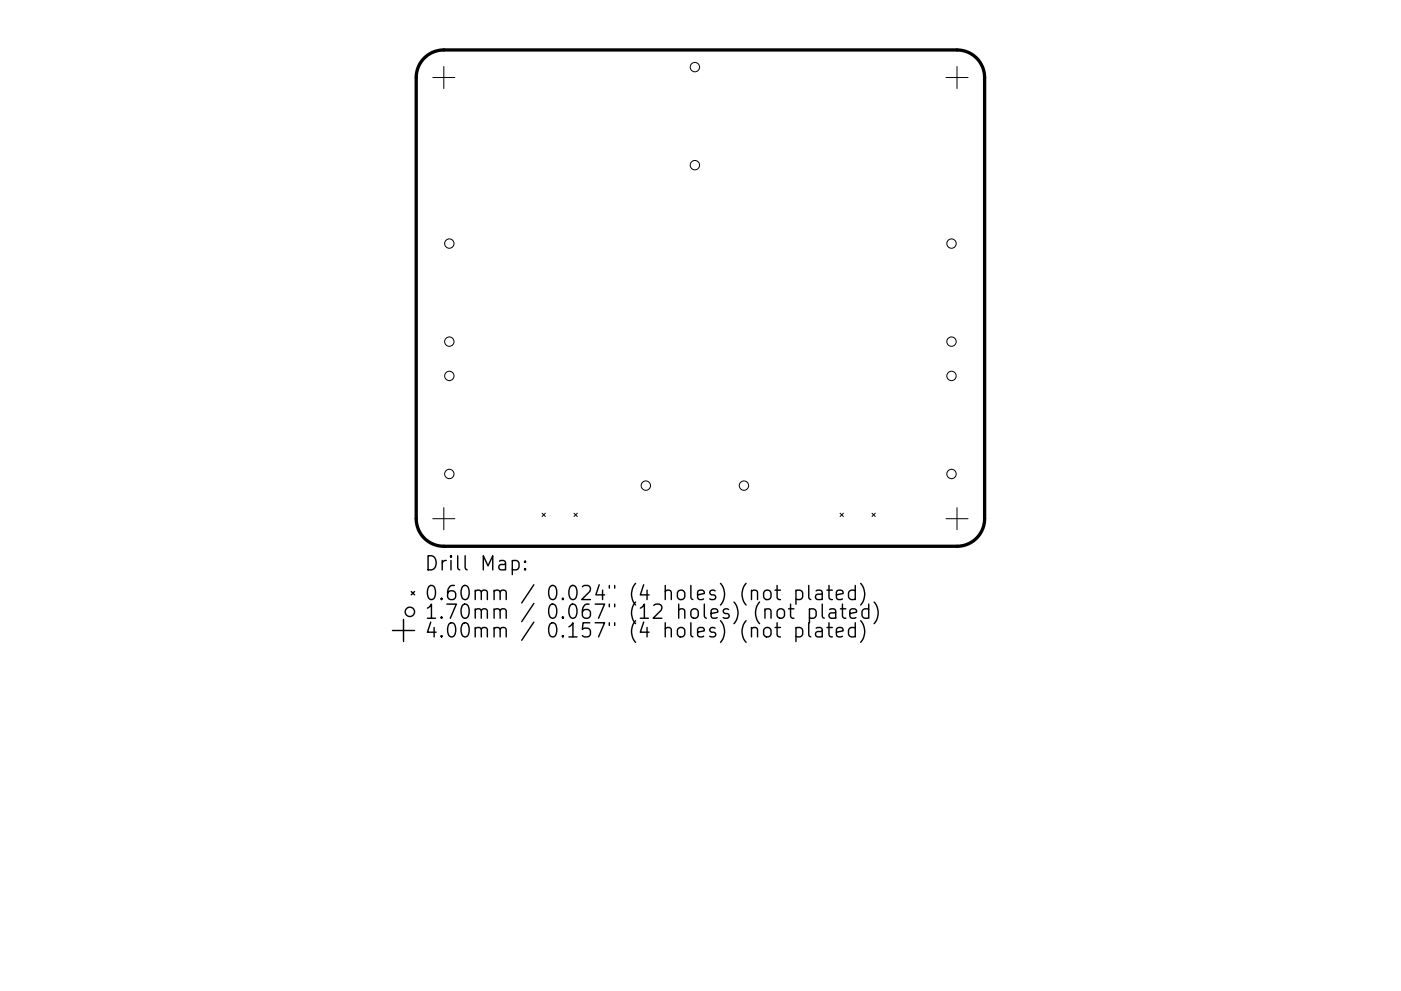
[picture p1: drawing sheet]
<svg xmlns="http://www.w3.org/2000/svg" width="297mm" height="210mm" viewBox="0 0 297 210" stroke-linecap="round" stroke-linejoin="round" font-family="sans-serif">
<defs><g id="words">
<g font-size="4.2">
<text x="89.9" y="121.1">Drill Map:</text>
<text x="89.9" y="127.4">0.60mm / 0.024&quot; (4 holes) (not plated)</text>
<text x="89.9" y="131.3">1.70mm / 0.067&quot; (12 holes) (not plated)</text>
<text x="89.9" y="135.3">4.00mm / 0.157&quot; (4 holes) (not plated)</text>
</g>
</g></defs>
<path d="M90 12.3a5.9 5.9 0 0 1 4.1-1.7h108.8a5.9 5.9 0 0 1 5.9 5.8v93.7a5.9 5.9 0 0 1-5.9 5.8h-108.8a5.9 5.9 0 0 1-5.9-5.8v-93.7a5.9 5.9 0 0 1 1.8-4.1z" fill="none" stroke="#000" stroke-width=".7"/>
<g fill="none" stroke="#000" stroke-width=".21">
<path d="M91.8 16.4h4.6M94.1 14.1v4.7M200.6 16.4h4.6M202.9 14.1v4.7M91.8 110.1h4.6M94.1 107.7v4.7M114.9 108.9l.7 .7M115.6 108.9l-.7 .7M121.7 108.9l.7 .7M122.4 108.9l-.7 .7M178.1 108.9l.7 .7M178.8 108.9l-.7 .7"/>
<path d="M184.9 108.9l.7 .7M185.6 108.9l-.7 .7M200.6 110.1h4.6M202.9 107.7v4.7"/>
<circle cx="147.3" cy="14.2" r=".99"/>
<circle cx="147.3" cy="35" r=".99"/>
<circle cx="95.3" cy="51.7" r=".99"/>
<circle cx="201.7" cy="51.7" r=".99"/>
<circle cx="95.3" cy="79.8" r=".99"/>
<circle cx="95.3" cy="72.5" r=".99"/>
<circle cx="201.7" cy="79.8" r=".99"/>
<circle cx="201.7" cy="72.5" r=".99"/>
<circle cx="95.3" cy="100.6" r=".99"/>
<circle cx="136.9" cy="103" r=".99"/>
<circle cx="157.7" cy="103" r=".99"/>
<circle cx="201.7" cy="100.6" r=".99"/>
</g>
<g fill="none" stroke="#000" stroke-width=".3">
<path d="M108.6 119.1l.9-.2 .5 .6v.8l-.2 .5-.3 .1-.9-.1M111.3 119.1l.2 .1-.2 .1-.1-.1 .1-.1v.2M83.2 133.8h4.7M85.6 131.4v4.7M87.2 125.5l.7 .7M87.9 125.5l-.7 .7M111.3 120.6l.2 .2-.2 .1-.1-.1 .1-.2v.3M162 125.5a.81 .81 0 0 1 .8-.3 .81 .81 0 0 1 .7 .6v.8a.81 .81 0 0 1-.8 .6 .81 .81 0 0 1-.8-.6v-.8zM162 133.4a.81 .81 0 0 1 .8-.3 .81 .81 0 0 1 .7 .6v.9a.81 .81 0 0 1-.8 .6 .81 .81 0 0 1-.8-.6v-.9zM164.3 125.2h1.2M164.3 133.1h1.2M164.8 124.2v2.6l.1 .3 .6 .1"/>
<path d="M164.8 132.1v2.6l.1 .3 .6 .1M165 129.3a.81 .81 0 0 1 1.3 .4v.9a.81 .81 0 0 1-.8 .6 .81 .81 0 0 1-.7-.6v-.9zM167.2 129.2h1.1M167.6 128.2v2.5l.2 .3 .5 .2M168.8 125.4l.8-.2 .6 .6v.8l-.3 .5-.3 .1-.8-.1M168.8 133.3l.8-.2 .6 .6v.9l-.3 .4-.3 .1-.8-.1M168.8 125.2v3M168.8 133.1v3M171.5 124.2v2.6l.4 .4M171.5 132.1v2.6l.4 .4M171.6 129.3l.9-.1 .5 .5v.9l-.2 .4-.3 .2-.9-.2M171.6 129.2v3"/>
<path d="M173 125.4l.3-.2 .9 .2 .1 .2v1.6M173 133.3l.3-.2 .9 .2 .1 .3v1.5M174.3 125.9l-1 .2a.59 .59 0 0 0-.4 .5 .59 .59 0 0 0 .4 .6l1-.1M174.3 128.2v2.5l.5 .5M174.3 133.8l-1 .2a.59 .59 0 0 0-.4 .6 .59 .59 0 0 0 .4 .5l1-.1M175.3 125.2h1.2M175.3 133.1h1.2M175.8 124.2v2.6l.1 .3 .6 .1M175.8 132.1v2.6l.1 .3 .6 .1M175.9 129.3l.3-.1 .8 .1 .2 .3v1.6M177.2 129.9l-1 .1a.59 .59 0 0 0-.5 .6 .59 .59 0 0 0 .5 .6l1-.2M177.3 126.2l1.5-.3-.2-.5-.8-.2-.5 .4v1.2l.2 .3 .3 .1 .8-.1"/>
<path d="M177.3 134.1l1.5-.3-.2-.5-.8-.2-.5 .5v1.1l.2 .3 .3 .1 .8-.1M178.2 129.2h1.1M178.6 128.2v2.5l.2 .3 .5 .2M180.2 130.2l1.4-.3-.1-.6-.9-.1-.4 .4v1.1l.1 .3 .3 .2 .9-.2M181.3 125.4l-.8-.2-.6 .6v.8l.3 .5 .3 .1 .8-.1M181.3 133.3l-.8-.2-.6 .6v.9l.3 .4 .3 .1 .8-.1M181.3 124.2v3M181.3 132.1v3M182.5 123.8a3.4 3.4 0 0 1 0 4.6M182.5 131.7a3.4 3.4 0 0 1 0 4.6M184.2 129.3l-.9-.1-.5 .5v.9l.2 .4 .3 .2 .9-.2M184.2 128.2v3"/>
<path d="M185.3 127.7a3.4 3.4 0 0 1 0 4.6"/>
<circle cx="86.9" cy="129.8" r=".99"/>
</g>
<use href="#words"/>
</svg>
